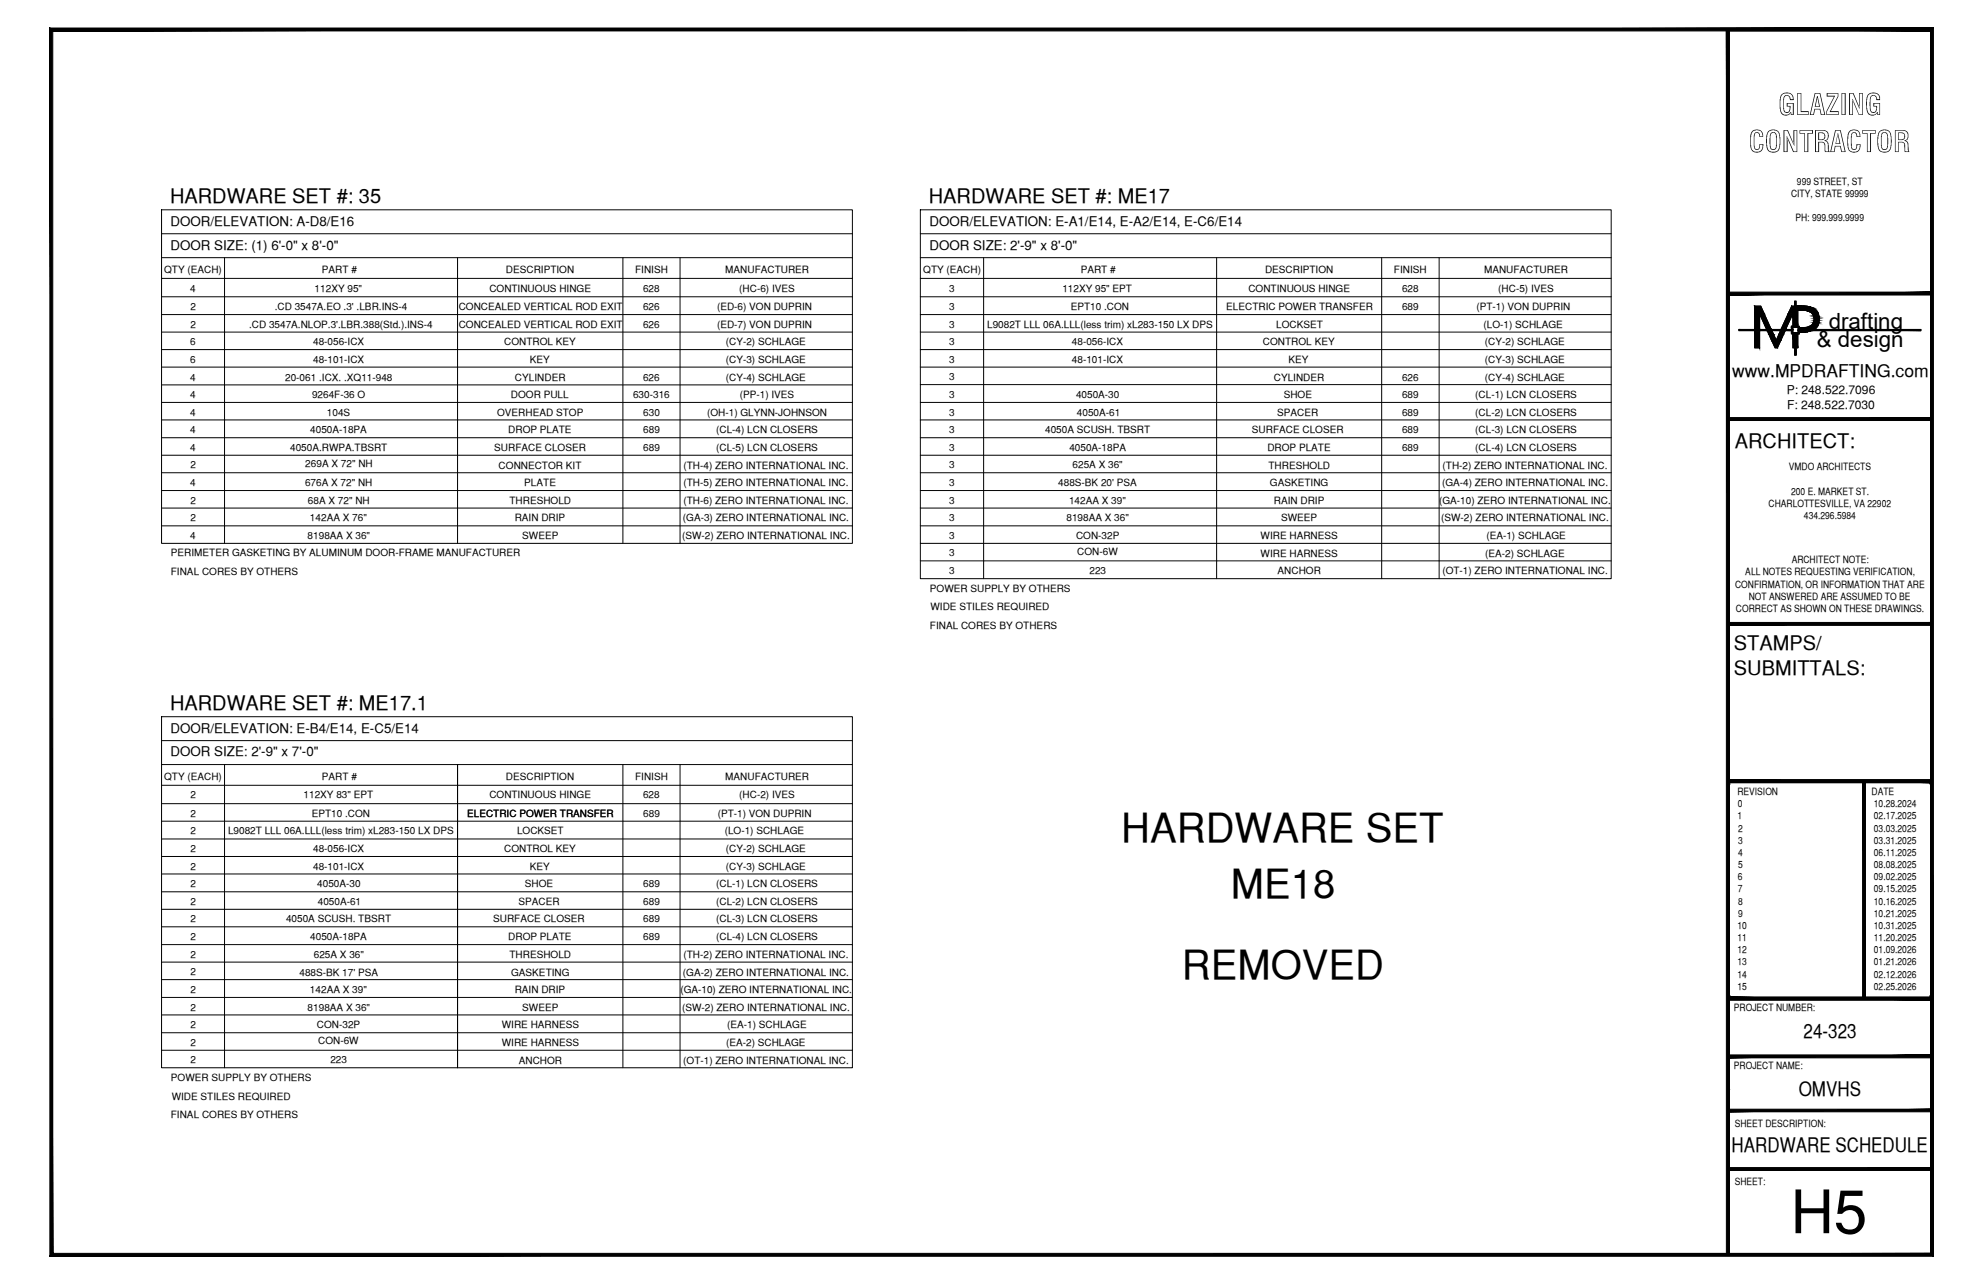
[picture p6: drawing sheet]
<svg xmlns="http://www.w3.org/2000/svg" width="432mm" height="279mm" viewBox="0 0 432 279" stroke-linecap="round" stroke-linejoin="round" font-family="sans-serif">
<defs><g id="words">
<text font-size="13.1" x="389.9" y="268.4">H5</text>
<g font-size="8.7">
<text x="244.2" y="183.2">HARDWARE SET</text>
<text x="268" y="195.4">ME18</text>
<text x="257.4" y="213">REMOVED</text>
</g>
<g font-size="6.3">
<text x="387.2" y="25">GLAZING</text>
<text x="380.8" y="33.1">CONTRACTOR</text>
</g>
<g font-size="4.9">
<text x="398.2" y="71.5">drafting</text>
<text x="395.6" y="75.5">&amp; design</text>
</g>
<g font-size="4.4">
<text x="37" y="44.3">HARDWARE SET #: 35</text>
<text x="202.2" y="44.3">HARDWARE SET #: ME17</text>
<text x="377.8" y="97.5">ARCHITECT:</text>
<text x="377.6" y="141.5">STAMPS/</text>
<text x="377.6" y="146.9">SUBMITTALS:</text>
<text x="37" y="154.5">HARDWARE SET #: ME17.1</text>
<text x="392.7" y="225.8">24-323</text>
<text x="391.7" y="238.5">OMVHS</text>
<text x="377.1" y="250.7">HARDWARE SCHEDULE</text>
</g>
<text font-size="3.8" x="377.2" y="82">www.MPDRAFTING.com</text>
<g font-size="2.9">
<text x="37.1" y="49.2">DOOR/ELEVATION: A-D8/E16</text>
<text x="202.4" y="49.2">DOOR/ELEVATION: E-A1/E14, E-A2/E14, E-C6/E14</text>
<text x="37.1" y="54.3">DOOR SIZE: (1) 6'-0&quot; x 8'-0&quot;</text>
<text x="202.4" y="54.3">DOOR SIZE: 2'-9&quot; x 8'-0&quot;</text>
<text x="37.1" y="159.5">DOOR/ELEVATION: E-B4/E14, E-C5/E14</text>
<text x="37.1" y="164.6">DOOR SIZE: 2'-9&quot; x 7'-0&quot;</text>
</g>
<g font-size="2.6">
<text x="389.1" y="85.8">P: 248.522.7096</text>
<text x="389.1" y="89">F: 248.522.7030</text>
</g>
<g font-size="2.2">
<text x="391.3" y="40.2">999 STREET, ST</text>
<text x="390" y="42.9">CITY, STATE 99999</text>
<text x="391" y="48.2">PH: 999.999.9999</text>
<text x="35.8" y="59.4">QTY (EACH)</text>
<text x="70.1" y="59.4">PART #</text>
<text x="110.2" y="59.4">DESCRIPTION</text>
<text x="138.3" y="59.4">FINISH</text>
<text x="157.9" y="59.4">MANUFACTURER</text>
<text x="201" y="59.4">QTY (EACH)</text>
<text x="235.3" y="59.4">PART #</text>
<text x="275.5" y="59.4">DESCRIPTION</text>
<text x="303.5" y="59.4">FINISH</text>
<text x="323.2" y="59.4">MANUFACTURER</text>
<text x="41.4" y="63.4">4</text>
<text x="68.5" y="63.4">112XY 95&quot;</text>
<text x="106.6" y="63.5">CONTINUOUS HINGE</text>
<text x="140" y="63.4">628</text>
<text x="161" y="63.5">(HC-6) IVES</text>
<text x="206.7" y="63.4">3</text>
<text x="231.3" y="63.4">112XY 95&quot; EPT</text>
<text x="271.8" y="63.5">CONTINUOUS HINGE</text>
<text x="305.3" y="63.4">628</text>
<text x="326.3" y="63.5">(HC-5) IVES</text>
<text x="41.5" y="67.4">2</text>
<text x="41.5" y="71.3">2</text>
<text x="54.2" y="71.3">.CD 3547A.NLOP.3'.LBR.388(Std.).INS-4</text>
<text x="59.8" y="67.4">.CD 3547A.EO .3' .LBR.INS-4</text>
<text x="99.9" y="71.3">CONCEALED VERTICAL ROD EXIT</text>
<text x="99.9" y="67.4">CONCEALED VERTICAL ROD EXIT</text>
<text x="140" y="67.4">626</text>
<text x="140" y="71.3">626</text>
<text x="156.1" y="71.3">(ED-7) VON DUPRIN</text>
<text x="156.1" y="67.4">(ED-6) VON DUPRIN</text>
<text x="206.7" y="67.4">3</text>
<text x="206.7" y="71.3">3</text>
<text x="214.9" y="71.3">L9082T LLL 06A.LLL(less trim) xL283-150 LX DPS</text>
<text x="233.2" y="67.4">EPT10 .CON</text>
<text x="267" y="67.4">ELECTRIC POWER TRANSFER</text>
<text x="277.9" y="71.3">LOCKSET</text>
<text x="305.3" y="67.4">689</text>
<text x="321.5" y="67.4">(PT-1) VON DUPRIN</text>
<text x="323" y="71.3">(LO-1) SCHLAGE</text>
<text x="41.4" y="75.1">6</text>
<text x="68.2" y="75.1">48-056-ICX</text>
<text x="109.8" y="75.1">CONTROL KEY</text>
<text x="158.1" y="75.1">(CY-2) SCHLAGE</text>
<text x="206.7" y="75.1">3</text>
<text x="233.4" y="75.1">48-056-ICX</text>
<text x="275" y="75.1">CONTROL KEY</text>
<text x="323.3" y="75.1">(CY-2) SCHLAGE</text>
<text x="41.4" y="78.9">6</text>
<text x="41.4" y="82.8">4</text>
<text x="62.1" y="82.8">20-061 .ICX. .XQ11-948</text>
<text x="68.2" y="79">48-101-ICX</text>
<text x="112.1" y="82.8">CYLINDER</text>
<text x="115.4" y="78.9">KEY</text>
<text x="140" y="82.8">626</text>
<text x="158.1" y="79">(CY-3) SCHLAGE</text>
<text x="158.1" y="82.8">(CY-4) SCHLAGE</text>
<text x="206.7" y="78.9">3</text>
<text x="206.7" y="82.7">3</text>
<text x="233.4" y="79">48-101-ICX</text>
<text x="277.4" y="82.8">CYLINDER</text>
<text x="280.6" y="78.9">KEY</text>
<text x="305.3" y="82.8">626</text>
<text x="323.3" y="79">(CY-3) SCHLAGE</text>
<text x="323.3" y="82.8">(CY-4) SCHLAGE</text>
<text x="41.4" y="86.6">4</text>
<text x="67.9" y="86.6">9264F-36 O</text>
<text x="111.3" y="86.6">DOOR PULL</text>
<text x="137.9" y="86.6">630-316</text>
<text x="161.1" y="86.6">(PP-1) IVES</text>
<text x="206.7" y="86.6">3</text>
<text x="234.3" y="86.6">4050A-30</text>
<text x="279.5" y="86.6">SHOE</text>
<text x="305.3" y="86.6">689</text>
<text x="321.2" y="86.6">(CL-1) LCN CLOSERS</text>
<text x="41.4" y="90.4">4</text>
<text x="41.4" y="94.3">4</text>
<text x="67.6" y="94.3">4050A-18PA</text>
<text x="71.2" y="90.5">104S</text>
<text x="108.3" y="90.5">OVERHEAD STOP</text>
<text x="110.7" y="94.3">DROP PLATE</text>
<text x="140.1" y="90.4">630</text>
<text x="140.1" y="94.3">689</text>
<text x="154" y="90.5">(OH-1) GLYNN-JOHNSON</text>
<text x="156" y="94.3">(CL-4) LCN CLOSERS</text>
<text x="206.7" y="94.3">3</text>
<text x="206.7" y="90.4">3</text>
<text x="227.6" y="94.3">4050A SCUSH. TBSRT</text>
<text x="234.5" y="90.4">4050A-61</text>
<text x="272.6" y="94.3">SURFACE CLOSER</text>
<text x="278.1" y="90.4">SPACER</text>
<text x="305.3" y="90.4">689</text>
<text x="305.3" y="94.2">689</text>
<text x="321.2" y="90.4">(CL-2) LCN CLOSERS</text>
<text x="321.2" y="94.3">(CL-3) LCN CLOSERS</text>
<text x="41.4" y="98.1">4</text>
<text x="41.5" y="101.9">2</text>
<text x="63.2" y="98.1">4050A.RWPA.TBSRT</text>
<text x="66.5" y="101.5">269A X 72&quot; NH</text>
<text x="107.6" y="98.1">SURFACE CLOSER</text>
<text x="108.6" y="102">CONNECTOR KIT</text>
<text x="140.1" y="98.1">689</text>
<text x="148.8" y="102">(TH-4) ZERO INTERNATIONAL INC.</text>
<text x="156" y="98.1">(CL-5) LCN CLOSERS</text>
<text x="206.7" y="98.1">3</text>
<text x="206.7" y="101.9">3</text>
<text x="232.9" y="98.1">4050A-18PA</text>
<text x="233.6" y="101.9">625A X 36&quot;</text>
<text x="276" y="98.1">DROP PLATE</text>
<text x="276.2" y="102">THRESHOLD</text>
<text x="305.3" y="98.1">689</text>
<text x="314.1" y="102">(TH-2) ZERO INTERNATIONAL INC.</text>
<text x="321.2" y="98.1">(CL-4) LCN CLOSERS</text>
<text x="41.4" y="105.8">4</text>
<text x="66.4" y="105.8">676A X 72&quot; NH</text>
<text x="114.2" y="105.8">PLATE</text>
<text x="148.8" y="105.8">(TH-5) ZERO INTERNATIONAL INC.</text>
<text x="206.7" y="105.8">3</text>
<text x="230.4" y="105.8">488S-BK 20' PSA</text>
<text x="276.5" y="105.8">GASKETING</text>
<text x="314" y="105.8">(GA-4) ZERO INTERNATIONAL INC.</text>
<text x="389.5" y="102.3">VMDO ARCHITECTS</text>
<text x="390" y="107.6">200 E. MARKET ST.</text>
<text x="41.5" y="113.4">2</text>
<text x="41.5" y="109.6">2</text>
<text x="67.1" y="109.6">68A X 72&quot; NH</text>
<text x="67.5" y="113.4">142AA X 76&quot;</text>
<text x="110.9" y="109.7">THRESHOLD</text>
<text x="112.1" y="113.4">RAIN DRIP</text>
<text x="148.7" y="113.5">(GA-3) ZERO INTERNATIONAL INC.</text>
<text x="148.8" y="109.7">(TH-6) ZERO INTERNATIONAL INC.</text>
<text x="206.7" y="109.6">3</text>
<text x="206.7" y="113.4">3</text>
<text x="232.2" y="113.4">8198AA X 36&quot;</text>
<text x="232.8" y="109.6">142AA X 39&quot;</text>
<text x="277.4" y="109.6">RAIN DRIP</text>
<text x="279" y="113.5">SWEEP</text>
<text x="313.4" y="109.7">(GA-10) ZERO INTERNATIONAL INC.</text>
<text x="313.8" y="113.5">(SW-2) ZERO INTERNATIONAL INC.</text>
<text x="385.1" y="110.3">CHARLOTTESVILLE, VA 22902</text>
<text x="392.8" y="113">434.296.5984</text>
<text x="41.4" y="117.3">4</text>
<text x="67" y="117.3">8198AA X 36&quot;</text>
<text x="113.7" y="117.3">SWEEP</text>
<text x="148.5" y="117.3">(SW-2) ZERO INTERNATIONAL INC.</text>
<text x="206.7" y="117.3">3</text>
<text x="234.3" y="117.3">CON-32P</text>
<text x="274.5" y="117.3">WIRE HARNESS</text>
<text x="323.7" y="117.3">(EA-1) SCHLAGE</text>
<text x="37.2" y="121.1">PERIMETER GASKETING BY ALUMINUM DOOR-FRAME MANUFACTURER</text>
<text x="37.2" y="125.1">FINAL CORES BY OTHERS</text>
<text x="206.7" y="121.1">3</text>
<text x="206.7" y="125">3</text>
<text x="234.6" y="120.7">CON-6W</text>
<text x="237.2" y="125">223</text>
<text x="274.5" y="121.2">WIRE HARNESS</text>
<text x="278.2" y="125">ANCHOR</text>
<text x="314.1" y="125">(OT-1) ZERO INTERNATIONAL INC.</text>
<text x="323.4" y="121.2">(EA-2) SCHLAGE</text>
<text x="380" y="125.2">ALL NOTES REQUESTING VERIFICATION,</text>
<text x="390.1" y="122.6">ARCHITECT NOTE:</text>
<text x="202.5" y="128.8">POWER SUPPLY BY OTHERS</text>
<text x="377.8" y="127.9">CONFIRMATION, OR INFORMATION THAT ARE</text>
<text x="380.8" y="130.6">NOT ANSWERED ARE ASSUMED TO BE</text>
<text x="202.5" y="136.8">FINAL CORES BY OTHERS</text>
<text x="202.6" y="132.8">WIDE STILES REQUIRED</text>
<text x="378" y="133.2">CORRECT AS SHOWN ON THESE DRAWINGS.</text>
<text x="35.8" y="169.7">QTY (EACH)</text>
<text x="41.5" y="173.7">2</text>
<text x="66.1" y="173.7">112XY 83&quot; EPT</text>
<text x="70.1" y="169.7">PART #</text>
<text x="106.6" y="173.7">CONTINUOUS HINGE</text>
<text x="110.2" y="169.7">DESCRIPTION</text>
<text x="138.3" y="169.7">FINISH</text>
<text x="140" y="173.7">628</text>
<text x="157.9" y="169.7">MANUFACTURER</text>
<text x="161" y="173.7">(HC-2) IVES</text>
<text x="378.3" y="173">REVISION</text>
<text x="407.5" y="173">DATE</text>
<text x="41.5" y="177.7">2</text>
<text x="67.9" y="177.7">EPT10 .CON</text>
<text x="101.7" y="177.7">ELECTRIC POWER TRANSFER</text>
<text x="140.1" y="177.7">689</text>
<text x="156.3" y="177.7">(PT-1) VON DUPRIN</text>
<text x="378.3" y="178.3">1</text>
<text x="378.4" y="175.7">0</text>
<text x="408" y="175.7">10.28.2024</text>
<text x="408" y="178.3">02.17.2025</text>
<text x="41.5" y="181.5">2</text>
<text x="41.5" y="185.4">2</text>
<text x="49.7" y="181.5">L9082T LLL 06A.LLL(less trim) xL283-150 LX DPS</text>
<text x="68.2" y="185.4">48-056-ICX</text>
<text x="109.8" y="185.4">CONTROL KEY</text>
<text x="112.6" y="181.5">LOCKSET</text>
<text x="157.8" y="181.5">(LO-1) SCHLAGE</text>
<text x="158.1" y="185.4">(CY-2) SCHLAGE</text>
<text x="378.5" y="181">2</text>
<text x="378.5" y="183.6">3</text>
<text x="408" y="181">03.03.2025</text>
<text x="408" y="183.6">03.31.2025</text>
<text x="41.5" y="189.2">2</text>
<text x="68.2" y="189.2">48-101-ICX</text>
<text x="115.4" y="189.2">KEY</text>
<text x="158.1" y="189.2">(CY-3) SCHLAGE</text>
<text x="378.4" y="191.6">6</text>
<text x="378.5" y="186.2">4</text>
<text x="378.5" y="188.9">5</text>
<text x="408" y="186.2">06.11.2025</text>
<text x="408" y="188.9">08.08.2025</text>
<text x="408" y="191.6">09.02.2025</text>
<text x="41.5" y="193">2</text>
<text x="41.5" y="196.9">2</text>
<text x="69.1" y="193">4050A-30</text>
<text x="69.2" y="196.9">4050A-61</text>
<text x="112.9" y="196.9">SPACER</text>
<text x="114.3" y="193.1">SHOE</text>
<text x="140.1" y="193">689</text>
<text x="140.1" y="196.9">689</text>
<text x="156" y="193.1">(CL-1) LCN CLOSERS</text>
<text x="156" y="196.9">(CL-2) LCN CLOSERS</text>
<text x="378.4" y="194.2">7</text>
<text x="378.5" y="196.8">8</text>
<text x="408" y="194.2">09.15.2025</text>
<text x="408" y="196.8">10.16.2025</text>
<text x="41.5" y="200.7">2</text>
<text x="62.3" y="200.7">4050A SCUSH. TBSRT</text>
<text x="107.4" y="200.7">SURFACE CLOSER</text>
<text x="140.1" y="200.7">689</text>
<text x="156" y="200.7">(CL-3) LCN CLOSERS</text>
<text x="378.3" y="202.1">10</text>
<text x="378.5" y="199.5">9</text>
<text x="408" y="199.5">10.21.2025</text>
<text x="408" y="202.1">10.31.2025</text>
<text x="41.5" y="204.5">2</text>
<text x="41.5" y="208.4">2</text>
<text x="67.6" y="204.6">4050A-18PA</text>
<text x="68.3" y="208.4">625A X 36&quot;</text>
<text x="110.7" y="204.6">DROP PLATE</text>
<text x="110.9" y="208.4">THRESHOLD</text>
<text x="140.1" y="204.6">689</text>
<text x="148.8" y="208.4">(TH-2) ZERO INTERNATIONAL INC.</text>
<text x="156" y="204.6">(CL-4) LCN CLOSERS</text>
<text x="378.3" y="204.8">11</text>
<text x="378.3" y="207.5">12</text>
<text x="408" y="204.8">11.20.2025</text>
<text x="408" y="207.5">01.09.2026</text>
<text x="41.5" y="212.2">2</text>
<text x="65.2" y="212.3">488S-BK 17' PSA</text>
<text x="111.3" y="212.3">GASKETING</text>
<text x="148.7" y="212.3">(GA-2) ZERO INTERNATIONAL INC.</text>
<text x="378.3" y="210.1">13</text>
<text x="378.3" y="212.7">14</text>
<text x="378.3" y="215.4">15</text>
<text x="408" y="210.1">01.21.2026</text>
<text x="408" y="212.7">02.12.2026</text>
<text x="408" y="215.4">02.25.2026</text>
<text x="41.5" y="216">2</text>
<text x="41.5" y="219.9">2</text>
<text x="67" y="219.9">8198AA X 36&quot;</text>
<text x="67.5" y="216.1">142AA X 39&quot;</text>
<text x="112.1" y="216.1">RAIN DRIP</text>
<text x="113.7" y="220">SWEEP</text>
<text x="148.1" y="216.1">(GA-10) ZERO INTERNATIONAL INC.</text>
<text x="148.5" y="220">(SW-2) ZERO INTERNATIONAL INC.</text>
<text x="377.6" y="219.9">PROJECT NUMBER:</text>
<text x="41.5" y="223.7">2</text>
<text x="41.5" y="227.6">2</text>
<text x="69" y="223.8">CON-32P</text>
<text x="69.3" y="227.2">CON-6W</text>
<text x="109.3" y="227.6">WIRE HARNESS</text>
<text x="109.3" y="223.8">WIRE HARNESS</text>
<text x="158.1" y="227.6">(EA-2) SCHLAGE</text>
<text x="158.4" y="223.8">(EA-1) SCHLAGE</text>
<text x="41.5" y="231.4">2</text>
<text x="71.9" y="231.4">223</text>
<text x="113" y="231.5">ANCHOR</text>
<text x="148.8" y="231.5">(OT-1) ZERO INTERNATIONAL INC.</text>
<text x="377.6" y="232.5">PROJECT NAME:</text>
<text x="37.2" y="235.3">POWER SUPPLY BY OTHERS</text>
<text x="37.4" y="239.3">WIDE STILES REQUIRED</text>
<text x="37.2" y="243.3">FINAL CORES BY OTHERS</text>
<text x="377.8" y="245.2">SHEET DESCRIPTION:</text>
<text x="377.8" y="257.9">SHEET:</text>
</g>
</g></defs>
<!-- layer: TITLE BLOCK -->
<g fill="none" stroke="#000" stroke-width=".22">
<path d="M35.2 45.7h150.4v72.5h-150.4zM35.2 56.1h150.4M35.2 50.9h150.4M48.9 56.1v62.1M99.6 56.1v62.1M135.6 56.1v62.1M148.1 56.1v62.1M200.4 45.7h150.4v80.2h-150.4zM200.4 56.1h150.4M200.4 50.9h150.4M214.2 56.1v69.8M264.9 56.1v69.8"/>
<path d="M300.9 56.1v69.8M313.4 56.1v69.8M35.2 60.6h150.4M35.2 64.6h150.4M35.2 68.5h150.4M35.2 76.1h150.4M35.2 79.9h150.4M35.2 72.3h150.4M200.4 60.6h150.4M200.4 64.6h150.4M200.4 68.5h150.4M200.4 76.1h150.4"/>
<path d="M200.4 79.9h150.4M200.4 72.3h150.4M378.7 71.7h11.4v-.7h.7v-5.5h.3v5.5h.7v.7h26.5v.2h-26.5v.7h-.7v4.7h-.3v-4.7h-.7v-.7h-11.4zM382.1 72.1h1.1v3.6h-1.1zM382.1 66.6h1.3l2.2 5h-1l-1.4-3.3v3.3h-1.1zM384.9 72.1h1l.9 1.9 .9-1.9h1l-1.7 3.6h-.5zM390.1 66.6h.6v4.3h-.3v-2.6l-1.5 3.3h-1zM390.4 71.2h1.1v1.2h-1.1zM390.4 72.8h.3v2.9h-.3zM391.2 72.8h.3v2.9h-.3zM392.8 67.6l.8 .1 .7 .3M393.1 71.3h-1.2v.3h3.3"/>
<path d="M394.2 72.1h-2.3v.2h1.2M394.2 72l-1.1 .2M394.3 70.8l-1.3 .4M394.3 68l.6 .9M394.9 69.9l-.6 .9M395 68.9v1M395 67.1l.6 .5 .4 1.1M395 67.1l-1.2-.4-2.6-.1v4.3h.3v-3.3h1.4M396 70.1l-.3 .8-.5 .7M396.1 68.7v1.4M35.2 83.8h150.4M35.2 87.6h150.4"/>
<path d="M35.2 91.4h150.4M35.2 99.1h150.4M35.2 95.2h150.4M200.4 87.6h150.4M200.4 91.4h150.4M200.4 99.1h150.4M200.4 95.2h150.4M200.4 83.7h150.4M35.2 102.9h150.4M35.2 106.7h150.4M35.2 110.6h150.4M35.2 114.4h150.4"/>
<path d="M200.4 102.9h150.4M200.4 106.7h150.4M200.4 110.6h150.4M200.4 114.4h150.4M200.4 118.2h150.4M200.4 122h150.4M35.2 156h150.4v76.3h-150.4zM35.2 170.9h150.4M35.2 166.4h150.4M35.2 174.9h150.4M35.2 178.7h150.4M35.2 161.2h150.4"/>
<path d="M48.9 166.4v65.9M99.6 166.4v65.9M135.6 166.4v65.9M148.1 166.4v65.9M35.2 190.2h150.4M35.2 194.1h150.4M35.2 197.9h150.4M35.2 182.6h150.4M35.2 186.4h150.4M35.2 201.7h150.4M35.2 205.5h150.4M35.2 209.4h150.4"/>
<path d="M35.2 213.2h150.4M35.2 217h150.4M35.2 224.7h150.4M35.2 228.5h150.4M35.2 220.9h150.4"/>
</g>
<g fill="#000" stroke="#000" stroke-width=".22">
<path d="M393.1 71.3h2.4zM394.3 68h1.6z"/>
<path d="M376.3 6.5v.2h44.1zM376.3 6.5h44.3l-.2 .2z"/>
<path d="M375.9 6.4l.7 266.6v-266.6zM375.9 6.4l.7 266.6h-.7z"/>
<path d="M420.6 6.5l-.2 .2 .2 234.9zM420.4 6.7l.2 234.9h-.2z"/>
<path d="M421 6.1l-.6 .6 .6 266.7zM420.4 6.7l.6 266.7-.6-.7zM10.9 273.4h410.1l-.6-.7zM10.9 273.4l.6-.7h408.9zM10.9 6.1v267.3l.6-.7zM10.9 6.1l.6 .6v266zM10.9 6.1l.6 .6 409.5-.6zM11.5 6.7l409.5-.6-.6 .6z"/>
<path d="M382.1 68.3h1.1zM382.1 68.3h1.1z"/>
<path d="M382.1 68.3l1.1 3.3v-3.3zM382.1 68.3l1.1 3.3h-1.1z"/>
<path d="M382.1 72.1l1.1 3.6v-3.6zM382.1 72.1l1.1 3.6h-1.1z"/>
<path d="M382.1 66.6l2.1 1.7-.8-1.7zM382.1 66.6l2.1 1.7h-2.1z"/>
<path d="M383.2 68.3h1zM383.2 68.3h1z"/>
<path d="M383.2 68.3l2.4 3.3-1.4-3.3zM383.2 68.3l2.4 3.3h-1z"/>
<path d="M384.9 72.1l1.3 .7-.3-.7zM384.9 72.1l1.3 .7h-1z"/>
<path d="M385.2 72.8l1.6 1.2-.6-1.2zM385.2 72.8l1.6 1.2h-1z"/>
<path d="M385.8 74l1.2 1.7 .8-1.7zM385.8 74l1.2 1.7h-.5z"/>
<path d="M387.3 72.8l.5 1.2 .6-1.2zM387.3 72.8l.5 1.2h-1z"/>
<path d="M387.7 72.1l.7 .7 .3-.7zM387.7 72.1l.7 .7h-1.1z"/>
<path d="M389.4 68.3l-.5 3.3 1.5-3.3zM389.4 68.3l-.5 3.3h-1z"/>
<path d="M390.1 71.2l.3 .5v-.5zM390.1 71.2l.3 .5h-.3z"/>
<path d="M378.7 71.7l11.7 .2v-.2zM378.7 71.7l11.7 .2h-11.7z"/>
<path d="M390.1 71.9l.3 .5v-.5zM390.1 71.9l.3 .5h-.3z"/>
<path d="M390.1 66.6l.6 1.7v-1.7zM390.1 66.6l.6 1.7h-1.3z"/>
<path d="M390.4 68.3l.3 2.6v-2.6zM390.4 68.3l.3 2.6h-.3z"/>
<path d="M390.4 72.8l.3 2.9v-2.9zM390.4 72.8l.3 2.9h-.3z"/>
<path d="M390.8 65.5l.3 5.5v-5.5zM390.8 65.5l.3 5.5h-.3z"/>
<path d="M390.8 72.6l.3 4.7v-4.7zM390.8 72.6l.3 4.7h-.3z"/>
<path d="M391.2 67.6l.3 3.3v-3.3zM391.2 67.6l.3 3.3h-.3z"/>
<path d="M391.2 72.8l.3 2.9v-2.9zM391.2 72.8l.3 2.9h-.3z"/>
<path d="M390.1 71l1.7 .2v-.2zM390.1 71l1.7 .2h-1.7z"/>
<path d="M391.5 71.2l.3 .5v-.5zM391.5 71.2l.3 .5h-.3z"/>
<path d="M391.5 71.9l.3 .5v-.5zM391.5 71.9l.3 .5h-.3z"/>
<path d="M390.1 72.4l1.7 .2v-.2zM390.1 72.4l1.7 .2h-1.7z"/>
<path d="M391.2 66.6l2.4 .1zM391.2 66.6l2.4 .1z"/>
<path d="M391.2 66.7l3.1 .2-.7-.2zM391.2 66.7l3.1 .2h-3.1z"/>
<path d="M391.9 72.2h1.7zM391.9 72.2l1.2 .1z"/>
<path d="M391.9 72.1l1.7 .1 .6-.1zM391.9 72.1l1.7 .1h-1.7z"/>
<path d="M391.2 66.9l3.8 .2-.7-.2zM391.2 66.9l3.8 .2h-3.8z"/>
<path d="M391.2 67.1l4.2 .3-.4-.3zM391.2 67.1l4.2 .3h-4.2z"/>
<path d="M391.2 67.4l4.3 .2-.1-.2zM391.2 67.4l4.3 .2h-4.3z"/>
<path d="M392.9 67.6h2.6zM392.9 67.6h2.6z"/>
<path d="M393.3 67.6l2.3 .1-.1-.1zM393.3 67.6l2.3 .1zM393.6 67.7h2zM393.6 67.7h2z"/>
<path d="M393.4 71.2l2.1 .1zM393.1 71.3h2.4zM393.1 71.3h2.4z"/>
<path d="M391.9 71.3l3.3 .3 .3-.3zM391.9 71.3l3.3 .3h-3.3z"/>
<path d="M393.6 67.7l2.1 .1-.1-.1zM393.6 67.7l2.1 .1z"/>
<path d="M393.8 71.2h1.8zM393.4 71.2h2.1z"/>
<path d="M394 67.8l1.9 .2-.2-.2zM394 67.8l1.9 .2h-1.6zM394.3 68h1.6z"/>
<path d="M394.1 71.1l1.5 .1 .1-.1zM393.8 71.2l.3-.1 1.5 .1z"/>
<path d="M394.2 70.9l1.5 .2 .1-.2zM394.2 70.9l1.5 .2h-1.6z"/>
<path d="M394.4 68l1.5 .2v-.2zM394.4 68l1.5 .2h-1.3z"/>
<path d="M394.4 70.9h1.5zM394.2 70.9h1.6z"/>
<path d="M394.6 68.2l1.4 .1-.1-.1zM394.6 68.2l1.4 .1h-1.3z"/>
<path d="M394.6 70.7l1.3 .2v-.2zM394.6 70.7l1.3 .2h-1.5z"/>
<path d="M394.7 68.3l1.3 .2v-.2zM394.7 68.3l1.3 .2h-1.2z"/>
<path d="M394.8 68.5l1.2 .2v-.2zM394.8 68.5l1.2 .2h-1.1zM394.9 68.7h1.1zM394.9 68.7h1.1z"/>
<path d="M394.8 70.4l1.2 .1v-.1zM394.8 70.4l1.2 .1h-1.3z"/>
<path d="M394.7 70.5l1.2 .2 .1-.2zM394.7 70.5l1.2 .2h-1.3z"/>
<path d="M394.9 68.7l1.2 .3-.1-.3zM394.9 68.7l1.2 .3h-1.1z"/>
<path d="M394.9 70.2l1.1 .2v-.2zM394.9 70.2l1.1 .2h-1.2z"/>
<path d="M395 69l1.1 .2v-.2zM395 69l1.1 .2h-1.1z"/>
<path d="M395 69.2l1.1 .2v-.2zM395 69.2l1.1 .2h-1.1z"/>
<path d="M395 69.4l1.1 .3v-.3zM395 69.4l1.1 .3h-1.1z"/>
<path d="M395 69.7l1.1 .1v-.1zM395 69.7l1.1 .1h-1.1z"/>
<path d="M395 69.8l1 .4 .1-.4zM395 69.8l1 .4h-1.1zM394.9 70.2h1.1zM394.9 70.2h1.1z"/>
<path d="M391.5 71.7l26.8 .2v-.2zM391.5 71.7l26.8 .2h-26.8z"/>
<path d="M376.3 64.2h44.3v-.6zM376.3 63.6h44.3l-44.3 .6z"/>
<path d="M376.3 91.5h44.3v-.6zM376.3 90.9h44.3l-44.3 .6z"/>
<path d="M376.3 136.1h44.3v-.7zM376.3 135.4h44.3l-44.3 .7z"/>
<path d="M405.6 170l.6 47.3v-47.3zM405.6 170l.6 47.3h-.6z"/>
<path d="M420.4 170.3v46.7l.2-46.9zM420.6 170.1v47.1l-.2-.2z"/>
<path d="M420.4 170.3v46.7l.2-46.9zM420.6 170.1v47.1l-.2-.2z"/>
<path d="M420.6 169.7l-.2 .6 .2-.2zM376.3 169.7h44.3l-.2 .6zM376.3 169.7l.3 .6h43.8zM376.3 169.7l.3 .6-.3-.2z"/>
<path d="M420.6 169.7l-.2 .6 .2-.2zM376.3 169.7h44.3l-.2 .6zM376.3 169.7l.3 .6h43.8zM376.3 169.7l.3 .6-.3-.2z"/>
<path d="M376.6 217l-.3 .2v.4zM376.6 217l44 .6h-44.3zM376.6 217l44 .6-.2-.6zM420.4 217l.2 .2v.4z"/>
<path d="M376.6 217l-.3 .2v.4zM376.6 217l44 .6h-44.3zM376.6 217l44 .6-.2-.6zM420.4 217l.2 .2v.4z"/>
<path d="M376.6 170.3l-.3 46.9 .3-.2zM376.3 170.1l.3 .2-.3 46.9z"/>
<path d="M376.6 170.3l-.3 46.9 .3-.2zM376.3 170.1l.3 .2-.3 46.9z"/>
<path d="M376.3 217.4h44.3v-.3zM376.3 217.1h44.3l-44.3 .3z"/>
<path d="M376.3 230.2h44.3v-.6zM376.3 229.6h44.3l-44.3 .6z"/>
<path d="M376.2 254.1v.6l44.5-.6zM376.2 254.7l44.5-.6v.6z"/>
<path d="M376.2 241.4v.5l44.5-.5zM376.2 241.9l44.5-.5v.5z"/>
<path d="M376.3 6.5v235.1h.3zM376.3 6.5h.3v235.1z"/>
<path d="M376.3 237.4v4.2h.3zM376.3 237.4l.3-.2v4.4zM376.3 237.2v.2l.3-.2z"/>
</g>
<use href="#words"/>
</svg>
